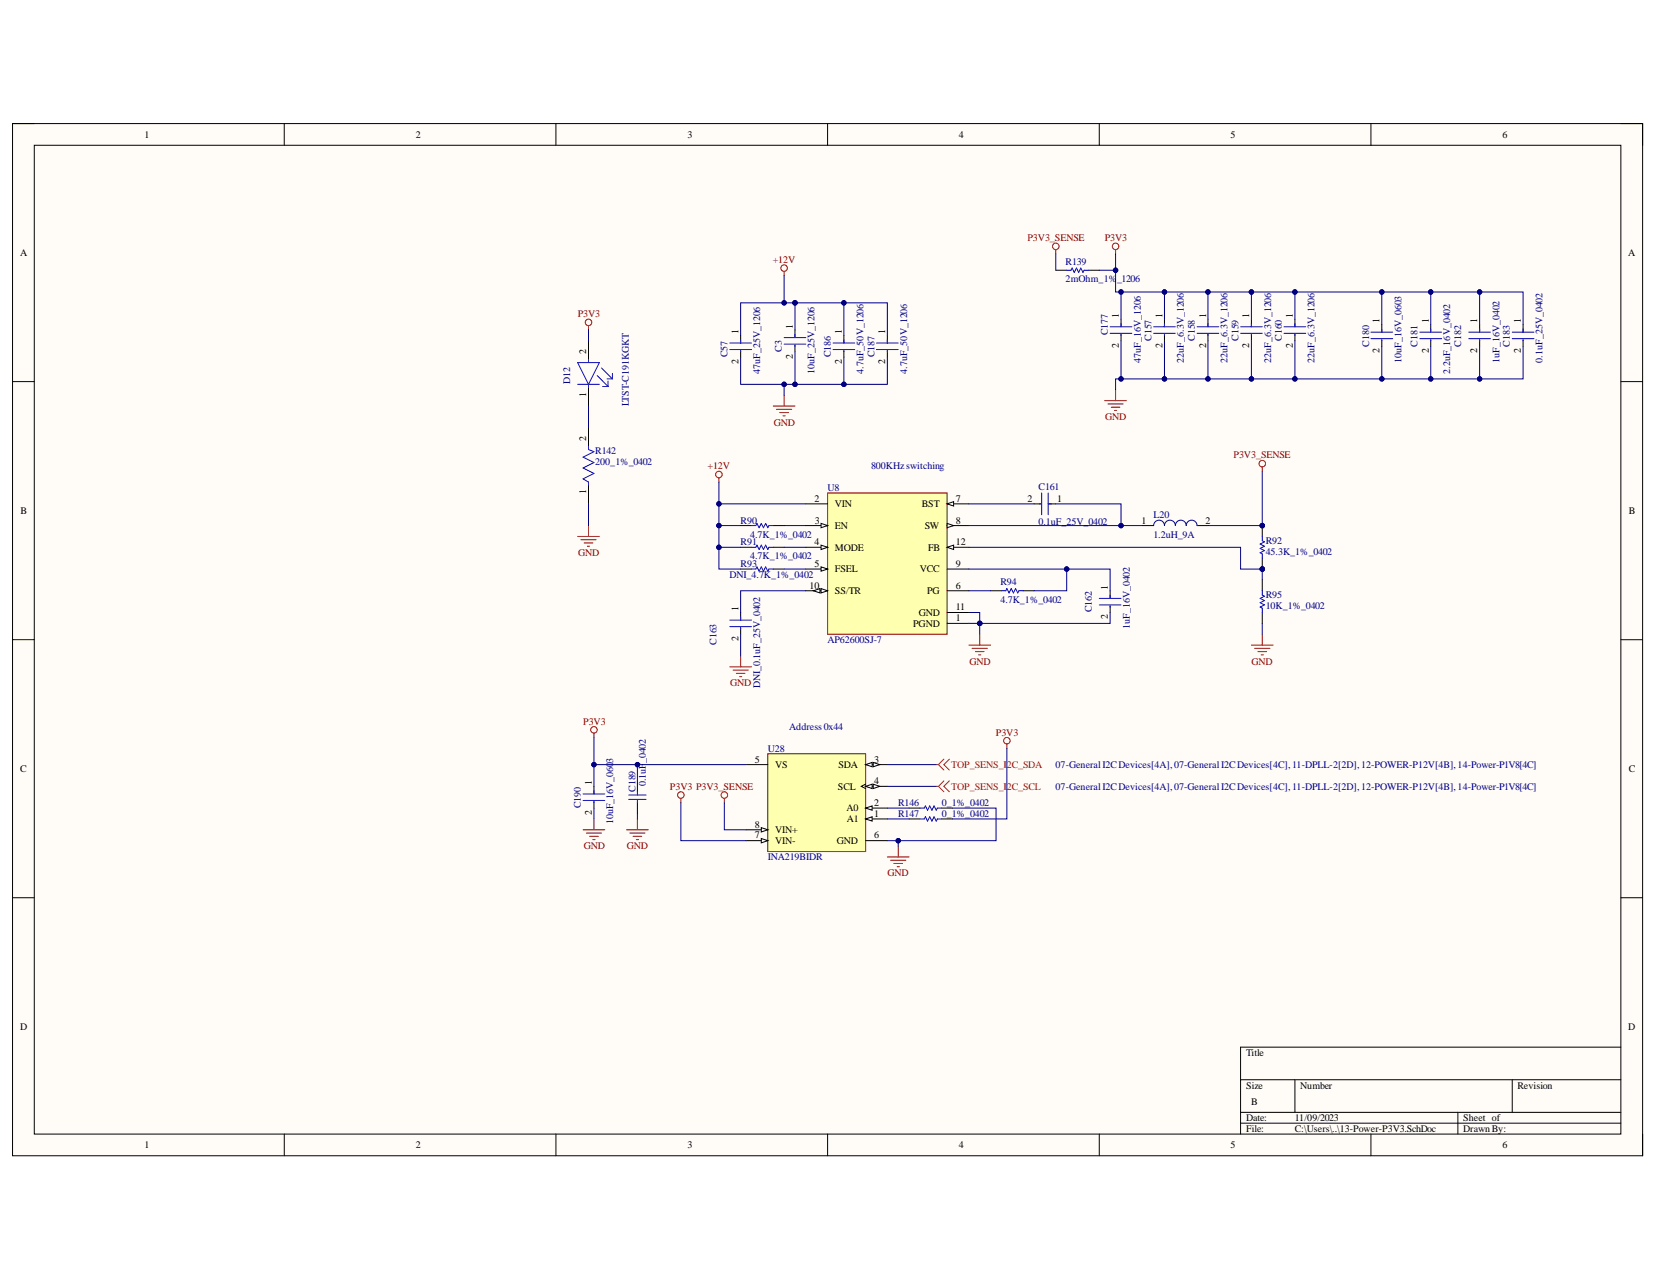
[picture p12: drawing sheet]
<svg xmlns="http://www.w3.org/2000/svg" width="279mm" height="216mm" viewBox="0 0 279 216" stroke-linecap="round" stroke-linejoin="round" font-family="sans-serif">
<defs><g id="words">
<g font-size="1.7">
<text x="24.4" y="23.2">1</text>
<text x="70.1" y="23.2">2</text>
<text x="115.9" y="23.2">3</text>
<text x="161.7" y="23.2">4</text>
<text x="207.5" y="23.2">5</text>
<text x="253.3" y="23.2">6</text>
<text x="3.4" y="43.1">A</text>
<text x="274.6" y="43.1">A</text>
<text x="188.6" y="53.6" transform="rotate(-90 188.6 53.6)">1</text>
<text x="196" y="53.6" transform="rotate(-90 196 53.6)">1</text>
<text x="203.4" y="53.6" transform="rotate(-90 203.4 53.6)">1</text>
<text x="210.6" y="53.6" transform="rotate(-90 210.6 53.6)">1</text>
<text x="218" y="53.6" transform="rotate(-90 218 53.6)">1</text>
<text x="98.8" y="59.7" transform="rotate(-90 98.8 59.7)">2</text>
<text x="124.6" y="56.4" transform="rotate(-90 124.6 56.4)">1</text>
<text x="133.7" y="55.4" transform="rotate(-90 133.7 55.4)">1</text>
<text x="142" y="56.4" transform="rotate(-90 142 56.4)">1</text>
<text x="149.2" y="56.4" transform="rotate(-90 149.2 56.4)">1</text>
<text x="188.6" y="58.6" transform="rotate(-90 188.6 58.6)">2</text>
<text x="196" y="58.6" transform="rotate(-90 196 58.6)">2</text>
<text x="203.4" y="58.6" transform="rotate(-90 203.4 58.6)">2</text>
<text x="210.6" y="58.6" transform="rotate(-90 210.6 58.6)">2</text>
<text x="218" y="58.6" transform="rotate(-90 218 58.6)">2</text>
<text x="232.6" y="59.5" transform="rotate(-90 232.6 59.5)">2</text>
<text x="232.6" y="54.5" transform="rotate(-90 232.6 54.5)">1</text>
<text x="240.9" y="59.5" transform="rotate(-90 240.9 59.5)">2</text>
<text x="240.9" y="54.5" transform="rotate(-90 240.9 54.5)">1</text>
<text x="249.1" y="59.5" transform="rotate(-90 249.1 59.5)">2</text>
<text x="249.1" y="54.5" transform="rotate(-90 249.1 54.5)">1</text>
<text x="256.5" y="59.5" transform="rotate(-90 256.5 59.5)">2</text>
<text x="256.5" y="54.5" transform="rotate(-90 256.5 54.5)">1</text>
<text x="124.6" y="61.4" transform="rotate(-90 124.6 61.4)">2</text>
<text x="133.7" y="60.4" transform="rotate(-90 133.7 60.4)">2</text>
<text x="142" y="61.4" transform="rotate(-90 142 61.4)">2</text>
<text x="149.2" y="61.4" transform="rotate(-90 149.2 61.4)">2</text>
<text x="98.8" y="66.9" transform="rotate(-90 98.8 66.9)">1</text>
<text x="98.8" y="74.3" transform="rotate(-90 98.8 74.3)">2</text>
<text x="98.8" y="83.3" transform="rotate(-90 98.8 83.3)">1</text>
<text x="3.5" y="86.6">B</text>
<text x="137.3" y="84.6">2</text>
<text x="137.4" y="88.2">3</text>
<text x="140.8" y="85.4">VIN</text>
<text x="140.8" y="89.2">EN</text>
<text x="155.4" y="85.4">BST</text>
<text x="155.9" y="89.2">SW</text>
<text x="161.2" y="84.6">7</text>
<text x="161.2" y="88.2">8</text>
<text x="173.3" y="84.6">2</text>
<text x="178.2" y="84.6">1</text>
<text x="192.4" y="88.2">1</text>
<text x="203.3" y="88.2">2</text>
<text x="274.6" y="86.6">B</text>
<text x="137.3" y="95.6">5</text>
<text x="137.3" y="91.9">4</text>
<text x="140.8" y="92.8">MODE</text>
<text x="156.5" y="92.8">FB</text>
<text x="161.2" y="95.6">9</text>
<text x="161.2" y="91.9">12</text>
<text x="136.5" y="99.2">10</text>
<text x="140.8" y="96.4">FSEL</text>
<text x="140.8" y="100.1">SS/TR</text>
<text x="155.1" y="96.4">VCC</text>
<text x="156.3" y="100.1">PG</text>
<text x="161.2" y="99.2">6</text>
<text x="186.8" y="99.4" transform="rotate(-90 186.8 99.4)">1</text>
<text x="124.6" y="103" transform="rotate(-90 124.6 103)">1</text>
<text x="154" y="105.6">PGND</text>
<text x="154.9" y="103.8">GND</text>
<text x="161.2" y="102.9">11</text>
<text x="161.2" y="104.7">1</text>
<text x="186.8" y="104.4" transform="rotate(-90 186.8 104.4)">2</text>
<text x="124.6" y="108" transform="rotate(-90 124.6 108)">2</text>
<text x="3.4" y="130.1">C</text>
<text x="127.3" y="128.5">5</text>
<text x="130.7" y="129.5">VS</text>
<text x="141.4" y="129.5">SDA</text>
<text x="147.4" y="128.5">3</text>
<text x="274.6" y="130.1">C</text>
<text x="99.8" y="137.3" transform="rotate(-90 99.8 137.3)">2</text>
<text x="99.8" y="132.3" transform="rotate(-90 99.8 132.3)">1</text>
<text x="141.3" y="133.1">SCL</text>
<text x="142.7" y="136.7">A0</text>
<text x="147.4" y="135.8">2</text>
<text x="147.4" y="137.7">1</text>
<text x="147.4" y="132.2">4</text>
<text x="127.3" y="139.5">8</text>
<text x="127.3" y="141.3">7</text>
<text x="130.7" y="140.5">VIN+</text>
<text x="130.7" y="142.2">VIN-</text>
<text x="141.1" y="142.2">GND</text>
<text x="142.8" y="138.6">A1</text>
<text x="147.4" y="141.3">6</text>
<text x="3.4" y="173.6">D</text>
<text x="274.6" y="173.6">D</text>
<text x="210.1" y="178">Title</text>
<text x="210.1" y="183.5">Size</text>
<text x="219.3" y="183.5">Number</text>
<text x="255.9" y="183.5">Revision</text>
<text x="210.1" y="189">Date:</text>
<text x="210.1" y="190.7">File:</text>
<text x="211" y="186.2">B</text>
<text x="218.3" y="189">11/09/2023</text>
<text x="218.3" y="190.7">C:\Users\..\13-Power-P3V3.SchDoc</text>
<text x="246.7" y="189">Sheet of</text>
<text x="246.7" y="190.7">DrawnBy:</text>
<text x="24.4" y="193.5">1</text>
<text x="70.1" y="193.5">2</text>
<text x="115.9" y="193.5">3</text>
<text x="161.7" y="193.5">4</text>
<text x="207.5" y="193.5">5</text>
<text x="253.3" y="193.5">6</text>
</g>
<g font-size="1.7" fill="#800000">
<text x="173.3" y="40.6">P3V3_SENSE</text>
<text x="186.3" y="40.6">P3V3</text>
<text x="130.3" y="44.3">+12V</text>
<text x="97.4" y="53.4">P3V3</text>
<text x="130.5" y="71.8">GND</text>
<text x="186.4" y="70.8">GND</text>
<text x="208" y="77.2">P3V3_SENSE</text>
<text x="119.3" y="79.1">+12V</text>
<text x="97.5" y="93.7">GND</text>
<text x="163.4" y="112.1">GND</text>
<text x="211.1" y="112.1">GND</text>
<text x="123.1" y="115.7">GND</text>
<text x="98.3" y="122.1">P3V3</text>
<text x="167.9" y="124">P3V3</text>
<text x="113" y="133.1">P3V3 P3V3_SENSE</text>
<text x="98.4" y="143.2">GND</text>
<text x="105.7" y="143.2">GND</text>
<text x="149.7" y="147.7">GND</text>
</g>
<g font-size="1.7" fill="#000080">
<text x="179.7" y="44.6">R139</text>
<text x="179.7" y="47.6">2mOhm_1%</text>
<text x="188.4" y="47.6">_1206</text>
<text x="131.8" y="59.2" transform="rotate(-90 131.8 59.2)">C3</text>
<text x="186.8" y="56.5" transform="rotate(-90 186.8 56.5)">C177</text>
<text x="194.1" y="57.5" transform="rotate(-90 194.1 57.5)">C157</text>
<text x="201.5" y="57.5" transform="rotate(-90 201.5 57.5)">C158</text>
<text x="208.9" y="57.5" transform="rotate(-90 208.9 57.5)">C159</text>
<text x="216.1" y="57.5" transform="rotate(-90 216.1 57.5)">C160</text>
<text x="230.8" y="58.4" transform="rotate(-90 230.8 58.4)">C180</text>
<text x="239" y="58.4" transform="rotate(-90 239 58.4)">C181</text>
<text x="246.4" y="58.4" transform="rotate(-90 246.4 58.4)">C182</text>
<text x="254.6" y="58.4" transform="rotate(-90 254.6 58.4)">C183</text>
<text x="96.1" y="64.7" transform="rotate(-90 96.1 64.7)">D12</text>
<text x="122.7" y="60.2" transform="rotate(-90 122.7 60.2)">C57</text>
<text x="128.2" y="63" transform="rotate(-90 128.2 63)">47uF_25V_1206</text>
<text x="137.3" y="63" transform="rotate(-90 137.3 63)">10uF_25V_1206</text>
<text x="140.1" y="60.2" transform="rotate(-90 140.1 60.2)">C186</text>
<text x="145.6" y="63" transform="rotate(-90 145.6 63)">4.7uF_50V_1206</text>
<text x="147.5" y="60.2" transform="rotate(-90 147.5 60.2)">C187</text>
<text x="153" y="63" transform="rotate(-90 153 63)">4.7uF_50V_1206</text>
<text x="192.4" y="61.1" transform="rotate(-90 192.4 61.1)">47uF_16V_1206</text>
<text x="199.6" y="61.1" transform="rotate(-90 199.6 61.1)">22uF_6.3V_1206</text>
<text x="207" y="61.1" transform="rotate(-90 207 61.1)">22uF_6.3V_1206</text>
<text x="214.3" y="61.1" transform="rotate(-90 214.3 61.1)">22uF_6.3V_1206</text>
<text x="221.6" y="61.1" transform="rotate(-90 221.6 61.1)">22uF_6.3V_1206</text>
<text x="236.3" y="61.1" transform="rotate(-90 236.3 61.1)">10uF_16V_0603</text>
<text x="244.5" y="63" transform="rotate(-90 244.5 63)">2.2uF_16V_0402</text>
<text x="252.8" y="61.1" transform="rotate(-90 252.8 61.1)">1uF_16V_0402</text>
<text x="260.1" y="61.1" transform="rotate(-90 260.1 61.1)">0.1uF_25V_0402</text>
<text x="106" y="68.5" transform="rotate(-90 106 68.5)">LTST-C191KGKT</text>
<text x="100.4" y="76.5">R142</text>
<text x="100.4" y="78.3">200_1%_0402</text>
<text x="139.5" y="82.7">U8</text>
<text x="146.9" y="79.1">800KHzswitching</text>
<text x="175.1" y="82.6">C161</text>
<text x="124.9" y="88.2">R90</text>
<text x="175.1" y="88.4">0.1uF_25V_0402</text>
<text x="194.5" y="87.3">L20</text>
<text x="124.9" y="91.9">R91</text>
<text x="124.9" y="95.6">R93</text>
<text x="126.5" y="90.6">4.7K_1%_0402</text>
<text x="126.5" y="94.2">4.7K_1%_0402</text>
<text x="194.5" y="90.6">1.2uH_9A</text>
<text x="213.4" y="91.7">R92</text>
<text x="213.4" y="93.6">45.3K_1%_0402</text>
<text x="123" y="97.4">DNI_4.7K_1%_0402</text>
<text x="168.7" y="98.6">R94</text>
<text x="168.7" y="101.6">4.7K_1%_0402</text>
<text x="213.4" y="100.8">R95</text>
<text x="184.1" y="103.2" transform="rotate(-90 184.1 103.2)">C162</text>
<text x="190.5" y="106" transform="rotate(-90 190.5 106)">1uF_16V_0402</text>
<text x="213.4" y="102.7">10K_1%_0402</text>
<text x="120.8" y="108.7" transform="rotate(-90 120.8 108.7)">C163</text>
<text x="139.5" y="108.3">AP62600SJ-7</text>
<text x="128.2" y="116" transform="rotate(-90 128.2 116)">DNI_0.1uF_25V_0402</text>
<text x="133.1" y="123">Address0x44</text>
<text x="103.4" y="128.5" transform="rotate(-90 103.4 128.5)">3</text>
<text x="108.9" y="128.6" transform="rotate(-90 108.9 128.6)">_0402</text>
<text x="129.5" y="126.7">U28</text>
<text x="178" y="129.5">07-GeneralI2CDevices[4A],07-GeneralI2CDevices[4C],11-DPLL-2[2D],12-POWER-P12V[4B],14-Power-P1V8[4C]</text>
<text x="97.9" y="136.2" transform="rotate(-90 97.9 136.2)">C190</text>
<text x="107.1" y="133.4" transform="rotate(-90 107.1 133.4)">C189</text>
<text x="108.9" y="132.5" transform="rotate(-90 108.9 132.5)">0.1uF</text>
<text x="151.4" y="135.8">R146</text>
<text x="151.4" y="137.7">R147</text>
<text x="158.8" y="135.8">0_1%_0402</text>
<text x="158.8" y="137.7">0_1%_0402</text>
<text x="178" y="133.1">07-GeneralI2CDevices[4A],07-GeneralI2CDevices[4C],11-DPLL-2[2D],12-POWER-P12V[4B],14-Power-P1V8[4C]</text>
<text x="103.4" y="138.9" transform="rotate(-90 103.4 138.9)">10uF_16V_060</text>
<text x="129.5" y="145">INA219BIDR</text>
</g>
<g font-size="1.7" fill="#f00">
<text x="160.4" y="129.5">TOP_SENS_I2C_SDA</text>
<text x="160.4" y="133.1">TOP_SENS_I2C_SCL</text>
</g>
</g></defs>
<path d="M2.1 20.8h274.9v174h-274.9z" fill-rule="evenodd" fill="#fffcf8"/>
<path d="M2.1 20.8h274.9v174h-274.9z" fill="none" stroke="#000" stroke-width=".17"/>
<path d="M5.8 24.5h267.5v166.6h-267.5z" fill-rule="evenodd" fill="#fffcf8"/>
<g fill="none" stroke="#000" stroke-width=".17">
<path d="M2.1 20.8h3.7M5.8 24.5h267.5v166.6h-267.5zM47.9 20.8v3.7M93.7 20.8v3.7M139.5 20.8v3.7M185.4 20.8v3.7M231.2 20.8v3.7M273.3 20.8h3.7v3.7M99.2 57.5v3.6M2.1 64.3h3.7M99.2 64.8v3.6M99.2 72.1v3.7"/>
<path d="M273.3 64.3h3.7M99.2 81.3v3.6M2.1 107.8h3.7M273.3 107.8h3.7M2.1 151.3h3.7M273.3 151.3h3.7M273.3 176.5h-64.1v14.6M47.9 191.1v3.7M93.7 191.1v3.7M139.5 191.1v3.7M185.4 191.1v3.7M209.2 182h64.1"/>
<path d="M209.2 187.5h64.1M209.2 189.3h64.1M218.3 182v5.5M231.2 191.1v3.7M245.8 187.5v3.6M255 182v5.5M277 191.1v3.7"/>
</g>
<g fill="none" stroke="#800000" stroke-width=".17">
<path d="M99.2 54.9v.7M97.4 90.4h3.7M97.9 91h2.6M98.5 91.5h1.5M99 92.1h.4M99.2 88.6v1.8"/>
<circle cx="99.2" cy="54.3" r=".55"/>
</g>
<path d="M97.4 61.1h3.7l-1.9 3.7zM97.4 64.8h3.7M99.2 75.2v.6l1 .3-1.9 .9 1.9 1-1.9 .9 1.9 .9-1.9 .9 .9 .6v.5M99.2 60.6v.5M99.2 64.8v.5M100.7 63.3l1.8 1.8M101.4 62l1.9 1.9M101.6 65.1h.9M102.3 63.9h1M102.5 64.2v.9M103.3 62.9v1" fill="none" stroke="#00f" stroke-width=".17"/>
<path d="M129.5 127h16.5v16.5h-16.5z" fill-rule="evenodd" fill="#ffffb0"/>
<path d="M129.5 127h16.5v16.5h-16.5z" fill="none" stroke="#800000" stroke-width=".17"/>
<path d="M125.8 139.9h3.7" fill="none" stroke="#000" stroke-width=".17"/>
<path d="M128.4 139.5l1.1 .4-1.1 .3z" fill="#f8fcff"/>
<path d="M128.4 139.5l1.1 .4-1.1 .3zM125.8 141.7h3.7" fill="none" stroke="#000" stroke-width=".17"/>
<path d="M128.4 141.3l1.1 .4-1.1 .4z" fill="#f8fcff"/>
<path d="M146 136.2h3.6M128.4 141.3l1.1 .4-1.1 .4z" fill="none" stroke="#000" stroke-width=".17"/>
<path d="M146 136.2l1.1-.4v.8z" fill="#f8fcff"/>
<path d="M146 136.2l1.1-.4v.8zM146 138h3.6" fill="none" stroke="#000" stroke-width=".17"/>
<path d="M146 138l1.1-.3v.7z" fill="#f8fcff"/>
<path d="M146 138l1.1-.3v.7zM146 132.5h3.6" fill="none" stroke="#000" stroke-width=".17"/>
<path d="M146 132.5l1.1-.3v.7z" fill="#f8fcff"/>
<path d="M146 132.5l1.1-.3v.7z" fill="none" stroke="#000" stroke-width=".17"/>
<path d="M147.2 132.2l1.1 .3-1.1 .4z" fill="#f8fcff"/>
<path d="M146 132.2l-.8 .3 .8 .4M146 128.9h3.6M147.2 132.2l1.1 .3-1.1 .4z" fill="none" stroke="#000" stroke-width=".17"/>
<path d="M146 128.9l1.1-.4v.7z" fill="#f8fcff"/>
<path d="M146 128.9l1.1-.4v.7z" fill="none" stroke="#000" stroke-width=".17"/>
<path d="M147.2 128.5l1.1 .4-1.1 .3z" fill="#f8fcff"/>
<g fill="none" stroke="#000" stroke-width=".17">
<path d="M124.9 56.5v1.3M124.9 59.1v1.1M142.3 56.5v1.3M142.3 59.1v1.1M149.6 56.5v1.3M149.6 59.1v1.1M178 45.5h1.9M183.5 45.5h1.9M189 53.8v1.3M189 56.4v1.1M233 54.7v1.3M233 57.3v1.1"/>
<path d="M241.2 54.7v1.3M241.2 57.3v1.1M249.5 54.7v1.3M249.5 57.3v1.1M256.8 54.7v1.3M256.8 57.3v1.1M100.2 132.5v1.3M100.2 135.1v1.1M107.5 131.6v1.8M107.5 135.3v1.8M125.8 128.9h3.7M147.2 128.5l1.1 .4-1.1 .3z"/>
<path d="M153.3 136.2h1.8M153.3 138h1.8M158.8 136.2h1.8M158.8 138h1.8M146 141.7h3.6"/>
</g>
<g fill="none" stroke="#00f" stroke-width=".17">
<path d="M123.1 57.8h3.6M123.1 58.9h3.6M124.9 57.3v.5M124.9 59.1v.2M140.5 57.8h3.6M140.5 58.9h3.6M142.3 57.3v.5M142.3 59.1v.2M147.8 57.8h3.7M147.8 58.9h3.7M149.6 57.3v.5M149.6 59.1v.2"/>
<path d="M179.9 45.5h.7l.2-.3 .3 .7 .4-.7 .4 .7 .3-.7 .4 .7 .2-.4h.7M187.2 55.1h3.7M187.2 56.2h3.7M189 54.5v.6M189 56.4v.1M231.2 56h3.6M231.2 57.1h3.6M233 55.4v.6M233 57.3v.2M239.4 56h3.7M239.4 57.1h3.7M241.2 55.4v.6"/>
<path d="M241.2 57.3v.2M247.7 56h3.6M247.7 57.1h3.6M249.5 55.4v.6M249.5 57.3v.2M255 56h3.7M255 57.1h3.7M256.8 55.4v.6M256.8 57.3v.2M98.3 133.8h3.7M98.3 134.9h3.7M100.2 133.3v.5"/>
<path d="M100.2 135.1v.2M106 134h2.9M106 134.7h2.9M107.5 133.4v.6M107.5 134.7v.6M155.1 136.2h.8l.1-.4 .4 .8 .4-.8 .3 .8 .4-.8 .4 .8 .2-.4h.7M155.1 138h.8l.1-.3 .4 .7 .4-.7 .3 .7 .4-.7 .4 .7 .2-.4h.7"/>
</g>
<g fill="none" stroke="#800000" stroke-width=".17">
<path d="M132.2 45.7v.8M178 42.1v.7M188.1 42.1v.7M130.4 68.4h3.6M130.9 69h2.6M131.5 69.5h1.4M132 70.1h.4M132.2 66.6v1.8M186.3 67.5h3.6M186.8 68.1h2.6M187.4 68.6h1.4M187.9 69.2h.4"/>
<path d="M188.1 65.7v1.8M212.8 78.7v.7M121.2 80.5v.8M98.3 139.9h3.7M100.2 123.6v.7M100.2 138v1.9M105.6 139.9h3.7M107.5 138v1.9M114.8 134.5v.8M122.1 134.5v.8M169.8 125.4v.7M98.9 140.4h2.5"/>
<path d="M99.4 141h1.5M100 141.5h.3M106.2 140.4h2.6M106.7 141h1.5M107.3 141.5h.4M149.6 144.4h3.7M150.2 145h2.5M150.7 145.5h1.5M151.3 146.1h.3M151.5 142.6v1.8"/>
<circle cx="132.2" cy="45.2" r=".55"/>
<circle cx="178" cy="41.5" r=".55"/>
<circle cx="188.1" cy="41.5" r=".55"/>
<circle cx="121.2" cy="80" r=".55"/>
<circle cx="212.8" cy="78.1" r=".55"/>
<circle cx="100.1" cy="123" r=".55"/>
<circle cx="114.8" cy="134" r=".55"/>
<circle cx="122.1" cy="134" r=".55"/>
<circle cx="169.8" cy="124.8" r=".55"/>
</g>
<path d="M157.9 132.5h.3M157.9 128.9h.3M158.2 132.5l1 .9M158.2 128.9l1 .9M159.2 131.6l-1 .9M159.2 128l-1 .9M160.1 131.6l-.9 .9 .9 .9M160.1 128l-.9 .9 .9 .9" fill="none" stroke="#f00" stroke-width=".17"/>
<path d="M99.2 55.6v1.9M99.2 68.4v3.7M99.2 84.9v3.7M100.2 128.9v3.6" fill="none" stroke="#000080" stroke-width=".17"/>
<circle cx="100.1" cy="128.9" r=".37" fill="#000080"/>
<g fill="none" stroke="#000080" stroke-width=".17">
<path d="M107.5 128.9v2.7"/>
<circle cx="100.1" cy="128.9" r=".37"/>
</g>
<circle cx="107.5" cy="128.9" r=".37" fill="#000080"/>
<g fill="none" stroke="#000080" stroke-width=".17">
<path d="M100.2 136.2v1.8M107.5 137.1v.9M114.8 135.3v6.4h11M122.1 135.3v4.6h3.7M149.6 141.7h1.9v.9"/>
<circle cx="107.5" cy="128.9" r=".37"/>
</g>
<circle cx="151.5" cy="141.7" r=".37" fill="#000080"/>
<g fill="none" stroke="#000080" stroke-width=".17">
<path d="M149.6 128.9h8.3M149.6 132.5h8.3M149.6 136.2h3.7M149.6 138h3.7M160.6 136.2h7.3v5.5h-16.4"/>
<circle cx="151.5" cy="141.7" r=".37"/>
</g>
<circle cx="151.5" cy="141.7" r=".37" fill="#000080"/>
<g fill="none" stroke="#000080" stroke-width=".17">
<path d="M188.1 42.8v2.7h-2.7M169.8 126.1v11.9h-9.2"/>
<circle cx="151.5" cy="141.7" r=".37"/>
</g>
<circle cx="188.1" cy="45.5" r=".37" fill="#000080"/>
<g fill="none" stroke="#000080" stroke-width=".17">
<path d="M178 42.8v2.7M149.6 60.2v4.6h-7.3"/>
<circle cx="188.1" cy="45.5" r=".37"/>
</g>
<circle cx="142.3" cy="64.8" r=".37" fill="#000080"/>
<g fill="none" stroke="#000080" stroke-width=".17">
<path d="M142.3 51h7.3v5.5"/>
<circle cx="142.3" cy="64.8" r=".37"/>
</g>
<circle cx="142.3" cy="51" r=".37" fill="#000080"/>
<g fill="none" stroke="#000080" stroke-width=".17">
<path d="M100.2 124.3v4.6h25.6"/>
<circle cx="142.3" cy="51" r=".37"/>
</g>
<circle cx="100.1" cy="128.9" r=".37" fill="#000080"/>
<circle cx="100.1" cy="128.9" r=".37" fill="none" stroke="#000080" stroke-width=".17"/>
<circle cx="107.5" cy="128.9" r=".37" fill="#000080"/>
<g fill="none" stroke="#000080" stroke-width=".17">
<path d="M134 51v4.6"/>
<circle cx="107.5" cy="128.9" r=".37"/>
</g>
<path d="M134 55.6v1.3M134 58.2v1.1" fill="none" stroke="#000" stroke-width=".17"/>
<path d="M132.2 56.9h3.7M132.2 58h3.7M134 56.4v.5M134 58.2v.2" fill="none" stroke="#00f" stroke-width=".17"/>
<circle cx="134" cy="51" r=".36" fill="#000080"/>
<g fill="none" stroke="#000080" stroke-width=".17">
<path d="M134 59.3v5.5"/>
<circle cx="134" cy="51" r=".36"/>
</g>
<circle cx="134" cy="64.8" r=".37" fill="#000080"/>
<g fill="none" stroke="#000080" stroke-width=".17">
<path d="M132.2 51h-7.3v5.5"/>
<circle cx="134" cy="64.8" r=".37"/>
</g>
<circle cx="132.2" cy="51" r=".37" fill="#000080"/>
<g fill="none" stroke="#000080" stroke-width=".17">
<path d="M134 51h8.3v5.5"/>
<circle cx="132.2" cy="51" r=".37"/>
</g>
<circle cx="134" cy="51" r=".36" fill="#000080"/>
<circle cx="134" cy="51" r=".36" fill="none" stroke="#000080" stroke-width=".17"/>
<circle cx="142.3" cy="51" r=".37" fill="#000080"/>
<g fill="none" stroke="#000080" stroke-width=".17">
<path d="M132.2 46.5v4.5h1.8"/>
<circle cx="142.3" cy="51" r=".37"/>
</g>
<circle cx="132.2" cy="51" r=".37" fill="#000080"/>
<circle cx="132.2" cy="51" r=".37" fill="none" stroke="#000080" stroke-width=".17"/>
<circle cx="134" cy="51" r=".36" fill="#000080"/>
<g fill="none" stroke="#000080" stroke-width=".17">
<path d="M132.2 64.8v1.8"/>
<circle cx="134" cy="51" r=".36"/>
</g>
<circle cx="132.2" cy="64.8" r=".37" fill="#000080"/>
<g fill="none" stroke="#000080" stroke-width=".17">
<path d="M124.9 60.2v4.6h17.4v-4.6"/>
<circle cx="132.2" cy="64.8" r=".37"/>
</g>
<circle cx="132.2" cy="64.8" r=".37" fill="#000080"/>
<circle cx="132.2" cy="64.8" r=".37" fill="none" stroke="#000080" stroke-width=".17"/>
<circle cx="134" cy="64.8" r=".37" fill="#000080"/>
<circle cx="134" cy="64.8" r=".37" fill="none" stroke="#000080" stroke-width=".17"/>
<circle cx="142.3" cy="64.8" r=".37" fill="#000080"/>
<circle cx="142.3" cy="64.8" r=".37" fill="none" stroke="#000080" stroke-width=".17"/>
<path d="M139.5 83.1h20.2v23.8h-20.2z" fill-rule="evenodd" fill="#ffffb0"/>
<path d="M139.5 83.1h20.2v23.8h-20.2z" fill="none" stroke="#800000" stroke-width=".17"/>
<path d="M135.9 84.9h3.6M159.7 95.9h3.7M159.7 84.9h3.7" fill="none" stroke="#000" stroke-width=".17"/>
<path d="M159.7 84.9l1.1-.3v.7z" fill="#f8fcff"/>
<path d="M135.9 88.6h3.6M159.7 84.9l1.1-.3v.7z" fill="none" stroke="#000" stroke-width=".17"/>
<path d="M138.4 88.2l1.1 .4-1.1 .3z" fill="#f8fcff"/>
<path d="M138.4 88.2l1.1 .4-1.1 .3zM159.7 92.2h3.7" fill="none" stroke="#000" stroke-width=".17"/>
<path d="M159.7 92.2l1.1-.3v.7z" fill="#f8fcff"/>
<path d="M135.9 95.9h3.6M159.7 92.2l1.1-.3v.7z" fill="none" stroke="#000" stroke-width=".17"/>
<path d="M138.4 95.5l1.1 .4-1.1 .4z" fill="#f8fcff"/>
<path d="M135.9 92.2h3.6M138.4 95.5l1.1 .4-1.1 .4z" fill="none" stroke="#000" stroke-width=".17"/>
<path d="M138.4 91.9l1.1 .3-1.1 .4z" fill="#f8fcff"/>
<path d="M135.9 99.6h3.6M138.4 91.9l1.1 .3-1.1 .4zM159.7 99.6h3.7" fill="none" stroke="#000" stroke-width=".17"/>
<path d="M138.4 99.2l1.1 .4-1.1 .3z" fill="#f8fcff"/>
<path d="M138.4 99.2l1.1 .4-1.1 .3z" fill="none" stroke="#000" stroke-width=".17"/>
<path d="M137.2 99.6l1.1-.4v.7z" fill="#f8fcff"/>
<path d="M137.2 99.6l1.1-.4v.7zM159.7 88.6h3.7" fill="none" stroke="#000" stroke-width=".17"/>
<path d="M159.7 88.2l1.1 .4-1.1 .3z" fill="#f8fcff"/>
<path d="M159.7 88.2l1.1 .4-1.1 .3zM159.7 103.2h3.7M159.7 105.1h3.7" fill="none" stroke="#000" stroke-width=".17"/>
<path d="M121.2 81.3v3.6h14.7" fill="none" stroke="#000080" stroke-width=".17"/>
<circle cx="121.2" cy="84.9" r=".37" fill="#000080"/>
<g fill="none" stroke="#000080" stroke-width=".17">
<path d="M163.4 103.2h1.8v3.7"/>
<circle cx="121.2" cy="84.9" r=".37"/>
</g>
<path d="M163.4 108.7h3.6M163.9 109.3h2.6M164.5 109.8h1.4M165 110.4h.4M165.2 106.9v1.8" fill="none" stroke="#800000" stroke-width=".17"/>
<circle cx="165.2" cy="105.1" r=".37" fill="#000080"/>
<g fill="none" stroke="#000080" stroke-width=".17">
<path d="M163.4 105.1h1.8"/>
<circle cx="165.2" cy="105.1" r=".37"/>
</g>
<circle cx="165.2" cy="105.1" r=".37" fill="#000080"/>
<circle cx="165.2" cy="105.1" r=".37" fill="none" stroke="#000080" stroke-width=".17"/>
<circle cx="212.8" cy="88.6" r=".36" fill="#000080"/>
<circle cx="212.8" cy="88.6" r=".36" fill="none" stroke="#000080" stroke-width=".17"/>
<circle cx="212.8" cy="95.9" r=".36" fill="#000080"/>
<circle cx="212.8" cy="95.9" r=".36" fill="none" stroke="#000080" stroke-width=".17"/>
<path d="M212.8 88.6v1.8" fill="none" stroke="#000" stroke-width=".17"/>
<circle cx="212.8" cy="88.6" r=".36" fill="#000080"/>
<circle cx="212.8" cy="88.6" r=".36" fill="none" stroke="#000080" stroke-width=".17"/>
<path d="M212.8 94.1v1.8" fill="none" stroke="#000" stroke-width=".17"/>
<circle cx="212.8" cy="95.9" r=".36" fill="#000080"/>
<g fill="none" stroke="#000080" stroke-width=".17">
<path d="M212.8 95.9v1.8M212.8 105.1v1.8"/>
<circle cx="212.8" cy="95.9" r=".36"/>
</g>
<path d="M212.8 90.4v.7l.4 .2-.7 .4 .7 .4-.7 .3 .7 .4-.7 .4 .3 .1v.8M212.8 99.6v.7l.4 .2-.7 .4 .7 .3-.7 .4 .7 .4-.7 .3 .3 .2v.7" fill="none" stroke="#00f" stroke-width=".17"/>
<path d="M212.8 97.7v1.9M212.8 103.2v1.9" fill="none" stroke="#000" stroke-width=".17"/>
<path d="M211 108.7h3.7M211.6 109.3h2.5M212.1 109.8h1.5M212.7 110.4h.3M212.8 106.9v1.8" fill="none" stroke="#800000" stroke-width=".17"/>
<circle cx="212.8" cy="95.9" r=".36" fill="#000080"/>
<g fill="none" stroke="#000080" stroke-width=".17">
<path d="M212.8 79.4v9.2"/>
<circle cx="212.8" cy="95.9" r=".36"/>
</g>
<circle cx="212.8" cy="88.6" r=".36" fill="#000080"/>
<g fill="none" stroke="#000080" stroke-width=".17">
<path d="M163.4 92.2h45.8v3.7h3.6"/>
<circle cx="212.8" cy="88.6" r=".36"/>
</g>
<path d="M192.7 88.6h1.8M201.8 88.6h1.9" fill="none" stroke="#000" stroke-width=".17"/>
<path d="M194.5 88.6a.91 .91 0 0 1 .9-.9 .91 .91 0 0 1 1 .9 .92 .92 0 0 1 .9-.9 .92 .92 0 0 1 .9 .9 .91 .91 0 0 1 .9-.9 .91 .91 0 0 1 .9 .9 .91 .91 0 0 1 .9-.9 .91 .91 0 0 1 .9 .9" fill="none" stroke="#0c0087" stroke-width=".17"/>
<circle cx="212.8" cy="95.9" r=".36" fill="#000080"/>
<g fill="none" stroke="#000080" stroke-width=".17">
<path d="M163.4 88.6h29.3"/>
<circle cx="212.8" cy="95.9" r=".36"/>
</g>
<circle cx="189" cy="88.6" r=".37" fill="#000080"/>
<g fill="none" stroke="#000080" stroke-width=".17">
<path d="M203.7 88.6h9.1"/>
<circle cx="189" cy="88.6" r=".37"/>
</g>
<circle cx="212.8" cy="88.6" r=".36" fill="#000080"/>
<g fill="none" stroke="#000080" stroke-width=".17">
<path d="M189 57.5v6.4"/>
<circle cx="212.8" cy="88.6" r=".36"/>
</g>
<path d="M196.4 53.8v1.3M196.4 56.4v1.1" fill="none" stroke="#000" stroke-width=".17"/>
<path d="M194.5 55.1h3.7M194.5 56.2h3.7M196.4 54.5v.6M196.4 56.4v.1" fill="none" stroke="#00f" stroke-width=".17"/>
<circle cx="189" cy="63.9" r=".37" fill="#000080"/>
<g fill="none" stroke="#000080" stroke-width=".17">
<path d="M189 49.2v4.6"/>
<circle cx="189" cy="63.9" r=".37"/>
</g>
<circle cx="189" cy="49.2" r=".37" fill="#000080"/>
<g fill="none" stroke="#000080" stroke-width=".17">
<path d="M196.4 49.2v4.6"/>
<circle cx="189" cy="49.2" r=".37"/>
</g>
<circle cx="196.3" cy="49.2" r=".37" fill="#000080"/>
<g fill="none" stroke="#000080" stroke-width=".17">
<path d="M196.4 57.5v6.4"/>
<circle cx="196.3" cy="49.2" r=".37"/>
</g>
<circle cx="196.3" cy="63.9" r=".37" fill="#000080"/>
<g fill="none" stroke="#000080" stroke-width=".17">
<path d="M233 58.4v5.5"/>
<circle cx="196.3" cy="63.9" r=".37"/>
</g>
<circle cx="233" cy="63.9" r=".36" fill="#000080"/>
<g fill="none" stroke="#000080" stroke-width=".17">
<path d="M233 49.2v5.5"/>
<circle cx="233" cy="63.9" r=".36"/>
</g>
<circle cx="233" cy="49.2" r=".37" fill="#000080"/>
<g fill="none" stroke="#000080" stroke-width=".17">
<path d="M241.2 58.4v5.5"/>
<circle cx="233" cy="49.2" r=".37"/>
</g>
<circle cx="241.2" cy="63.9" r=".37" fill="#000080"/>
<g fill="none" stroke="#000080" stroke-width=".17">
<path d="M241.2 49.2v5.5"/>
<circle cx="241.2" cy="63.9" r=".37"/>
</g>
<circle cx="241.2" cy="49.2" r=".37" fill="#000080"/>
<g fill="none" stroke="#000080" stroke-width=".17">
<path d="M249.5 58.4v5.5"/>
<circle cx="241.2" cy="49.2" r=".37"/>
</g>
<circle cx="249.5" cy="63.9" r=".37" fill="#000080"/>
<g fill="none" stroke="#000080" stroke-width=".17">
<path d="M249.5 49.2v5.5"/>
<circle cx="249.5" cy="63.9" r=".37"/>
</g>
<circle cx="249.5" cy="49.2" r=".37" fill="#000080"/>
<g fill="none" stroke="#000080" stroke-width=".17">
<path d="M256.8 58.4v5.5h-68.7v1.8"/>
<circle cx="249.5" cy="49.2" r=".37"/>
</g>
<circle cx="189" cy="63.9" r=".37" fill="#000080"/>
<circle cx="189" cy="63.9" r=".37" fill="none" stroke="#000080" stroke-width=".17"/>
<circle cx="196.3" cy="63.9" r=".37" fill="#000080"/>
<circle cx="196.3" cy="63.9" r=".37" fill="none" stroke="#000080" stroke-width=".17"/>
<circle cx="203.7" cy="63.9" r=".37" fill="#000080"/>
<circle cx="203.7" cy="63.9" r=".37" fill="none" stroke="#000080" stroke-width=".17"/>
<circle cx="211" cy="63.9" r=".37" fill="#000080"/>
<circle cx="211" cy="63.9" r=".37" fill="none" stroke="#000080" stroke-width=".17"/>
<circle cx="218.3" cy="63.9" r=".37" fill="#000080"/>
<circle cx="218.3" cy="63.9" r=".37" fill="none" stroke="#000080" stroke-width=".17"/>
<circle cx="233" cy="63.9" r=".36" fill="#000080"/>
<circle cx="233" cy="63.9" r=".36" fill="none" stroke="#000080" stroke-width=".17"/>
<circle cx="241.2" cy="63.9" r=".37" fill="#000080"/>
<circle cx="241.2" cy="63.9" r=".37" fill="none" stroke="#000080" stroke-width=".17"/>
<circle cx="249.5" cy="63.9" r=".37" fill="#000080"/>
<g fill="none" stroke="#000080" stroke-width=".17">
<path d="M188.1 45.5v3.7h68.7v5.5"/>
<circle cx="249.5" cy="63.9" r=".37"/>
</g>
<circle cx="188.1" cy="45.5" r=".37" fill="#000080"/>
<circle cx="188.1" cy="45.5" r=".37" fill="none" stroke="#000080" stroke-width=".17"/>
<circle cx="189" cy="49.2" r=".37" fill="#000080"/>
<circle cx="189" cy="49.2" r=".37" fill="none" stroke="#000080" stroke-width=".17"/>
<circle cx="196.3" cy="49.2" r=".37" fill="#000080"/>
<circle cx="196.3" cy="49.2" r=".37" fill="none" stroke="#000080" stroke-width=".17"/>
<circle cx="203.7" cy="49.2" r=".37" fill="#000080"/>
<circle cx="203.7" cy="49.2" r=".37" fill="none" stroke="#000080" stroke-width=".17"/>
<circle cx="211" cy="49.2" r=".37" fill="#000080"/>
<circle cx="211" cy="49.2" r=".37" fill="none" stroke="#000080" stroke-width=".17"/>
<circle cx="218.3" cy="49.2" r=".37" fill="#000080"/>
<circle cx="218.3" cy="49.2" r=".37" fill="none" stroke="#000080" stroke-width=".17"/>
<circle cx="233" cy="49.2" r=".37" fill="#000080"/>
<circle cx="233" cy="49.2" r=".37" fill="none" stroke="#000080" stroke-width=".17"/>
<circle cx="241.2" cy="49.2" r=".37" fill="#000080"/>
<circle cx="241.2" cy="49.2" r=".37" fill="none" stroke="#000080" stroke-width=".17"/>
<circle cx="249.5" cy="49.2" r=".37" fill="#000080"/>
<g fill="none" stroke="#000080" stroke-width=".17">
<path d="M203.7 49.2v4.6"/>
<circle cx="249.5" cy="49.2" r=".37"/>
</g>
<path d="M203.7 53.8v1.3M203.7 56.4v1.1M211 53.8v1.3M211 56.4v1.1M218.3 53.8v1.3M218.3 56.4v1.1" fill="none" stroke="#000" stroke-width=".17"/>
<path d="M201.8 55.1h3.7M201.8 56.2h3.7M203.7 54.5v.6M203.7 56.4v.1M209.2 55.1h3.6M209.2 56.2h3.6M211 54.5v.6M211 56.4v.1M216.5 55.1h3.7M216.5 56.2h3.7M218.3 54.5v.6M218.3 56.4v.1" fill="none" stroke="#00f" stroke-width=".17"/>
<circle cx="203.7" cy="49.2" r=".37" fill="#000080"/>
<g fill="none" stroke="#000080" stroke-width=".17">
<path d="M211 49.2v4.6"/>
<circle cx="203.7" cy="49.2" r=".37"/>
</g>
<circle cx="211" cy="49.2" r=".37" fill="#000080"/>
<g fill="none" stroke="#000080" stroke-width=".17">
<path d="M218.3 49.2v4.6"/>
<circle cx="211" cy="49.2" r=".37"/>
</g>
<circle cx="218.3" cy="49.2" r=".37" fill="#000080"/>
<g fill="none" stroke="#000080" stroke-width=".17">
<path d="M218.3 57.5v6.4"/>
<circle cx="218.3" cy="49.2" r=".37"/>
</g>
<circle cx="218.3" cy="63.9" r=".37" fill="#000080"/>
<g fill="none" stroke="#000080" stroke-width=".17">
<path d="M211 57.5v6.4"/>
<circle cx="218.3" cy="63.9" r=".37"/>
</g>
<circle cx="211" cy="63.9" r=".37" fill="#000080"/>
<g fill="none" stroke="#000080" stroke-width=".17">
<path d="M203.7 57.5v6.4"/>
<circle cx="211" cy="63.9" r=".37"/>
</g>
<circle cx="203.7" cy="63.9" r=".37" fill="#000080"/>
<g fill="none" stroke="#000080" stroke-width=".17">
<path d="M163.4 84.9h11M178 84.9h11v3.7"/>
<circle cx="203.7" cy="63.9" r=".37"/>
</g>
<path d="M174.4 84.9h1.1M176.7 84.9h1.3" fill="none" stroke="#000" stroke-width=".17"/>
<path d="M175.3 84.9h.2M175.6 83.1v3.7M176.7 83.1v3.7M176.7 84.9h.6" fill="none" stroke="#00f" stroke-width=".17"/>
<circle cx="189" cy="88.6" r=".37" fill="#000080"/>
<g fill="none" stroke="#000080" stroke-width=".17">
<path d="M121.2 84.9v3.7h3.7M132.2 88.6h3.7"/>
<circle cx="189" cy="88.6" r=".37"/>
</g>
<path d="M124.9 88.6h1.8M130.4 88.6h1.8" fill="none" stroke="#000" stroke-width=".17"/>
<path d="M126.7 88.6h.8l.1-.4 .4 .7 .4-.7 .3 .7 .4-.7 .4 .7 .2-.3h.7" fill="none" stroke="#00f" stroke-width=".17"/>
<circle cx="121.2" cy="88.6" r=".36" fill="#000080"/>
<circle cx="121.2" cy="88.6" r=".36" fill="none" stroke="#000080" stroke-width=".17"/>
<circle cx="121.2" cy="84.9" r=".37" fill="#000080"/>
<g fill="none" stroke="#000080" stroke-width=".17">
<path d="M163.4 95.9h23.8v3.7"/>
<circle cx="121.2" cy="84.9" r=".37"/>
</g>
<path d="M187.2 99.6v1.3M187.2 102.1v1.1" fill="none" stroke="#000" stroke-width=".17"/>
<path d="M185.4 100.9h3.6M185.4 102h3.6M187.2 100.3v.6M187.2 102.1v.2" fill="none" stroke="#00f" stroke-width=".17"/>
<circle cx="179.9" cy="95.9" r=".37" fill="#000080"/>
<g fill="none" stroke="#000080" stroke-width=".17">
<path d="M187.2 103.2v1.9h-22"/>
<circle cx="179.9" cy="95.9" r=".37"/>
</g>
<circle cx="165.2" cy="105.1" r=".37" fill="#000080"/>
<g fill="none" stroke="#000080" stroke-width=".17">
<path d="M179.9 95.9v3.7h-5.5"/>
<circle cx="165.2" cy="105.1" r=".37"/>
</g>
<path d="M167 99.6h1.9M172.5 99.6h1.9" fill="none" stroke="#000" stroke-width=".17"/>
<path d="M168.9 99.6h.7l.2-.4 .3 .7 .4-.7 .4 .7 .3-.7 .4 .7 .2-.3h.7" fill="none" stroke="#00f" stroke-width=".17"/>
<circle cx="179.9" cy="95.9" r=".37" fill="#000080"/>
<g fill="none" stroke="#000080" stroke-width=".17">
<path d="M121.2 88.6v3.6h3.7M132.2 92.2h3.7M163.4 99.6h3.6"/>
<circle cx="179.9" cy="95.9" r=".37"/>
</g>
<path d="M124.9 92.2h1.8M130.4 92.2h1.8" fill="none" stroke="#000" stroke-width=".17"/>
<path d="M126.7 92.2h.8l.1-.3 .4 .7 .4-.7 .3 .7 .4-.7 .4 .7 .2-.4h.7" fill="none" stroke="#00f" stroke-width=".17"/>
<circle cx="121.2" cy="92.2" r=".37" fill="#000080"/>
<circle cx="121.2" cy="92.2" r=".37" fill="none" stroke="#000080" stroke-width=".17"/>
<circle cx="121.2" cy="88.6" r=".36" fill="#000080"/>
<g fill="none" stroke="#000080" stroke-width=".17">
<path d="M121.2 92.2v3.7h3.7"/>
<circle cx="121.2" cy="88.6" r=".36"/>
</g>
<path d="M124.9 95.9h1.8M130.4 95.9h1.8" fill="none" stroke="#000" stroke-width=".17"/>
<path d="M126.7 95.9h.8l.1-.4 .4 .8 .4-.8 .3 .8 .4-.8 .4 .8 .2-.4h.7" fill="none" stroke="#00f" stroke-width=".17"/>
<circle cx="121.2" cy="92.2" r=".37" fill="#000080"/>
<g fill="none" stroke="#000080" stroke-width=".17">
<path d="M132.2 95.9h3.7M135.9 99.6h-11v3.6M124.9 106.9v3.7"/>
<circle cx="121.2" cy="92.2" r=".37"/>
</g>
<path d="M124.9 103.2v1.3M124.9 105.8v1.1" fill="none" stroke="#000" stroke-width=".17"/>
<path d="M123.1 104.5h3.6M123.1 105.6h3.6M124.9 104v.5M124.9 105.8v.2" fill="none" stroke="#00f" stroke-width=".17"/>
<path d="M123.1 112.4h3.6M123.6 112.9h2.6M124.2 113.5h1.4M124.7 114h.4M124.9 110.6v1.8" fill="none" stroke="#800000" stroke-width=".17"/>
<use href="#words"/>
</svg>
